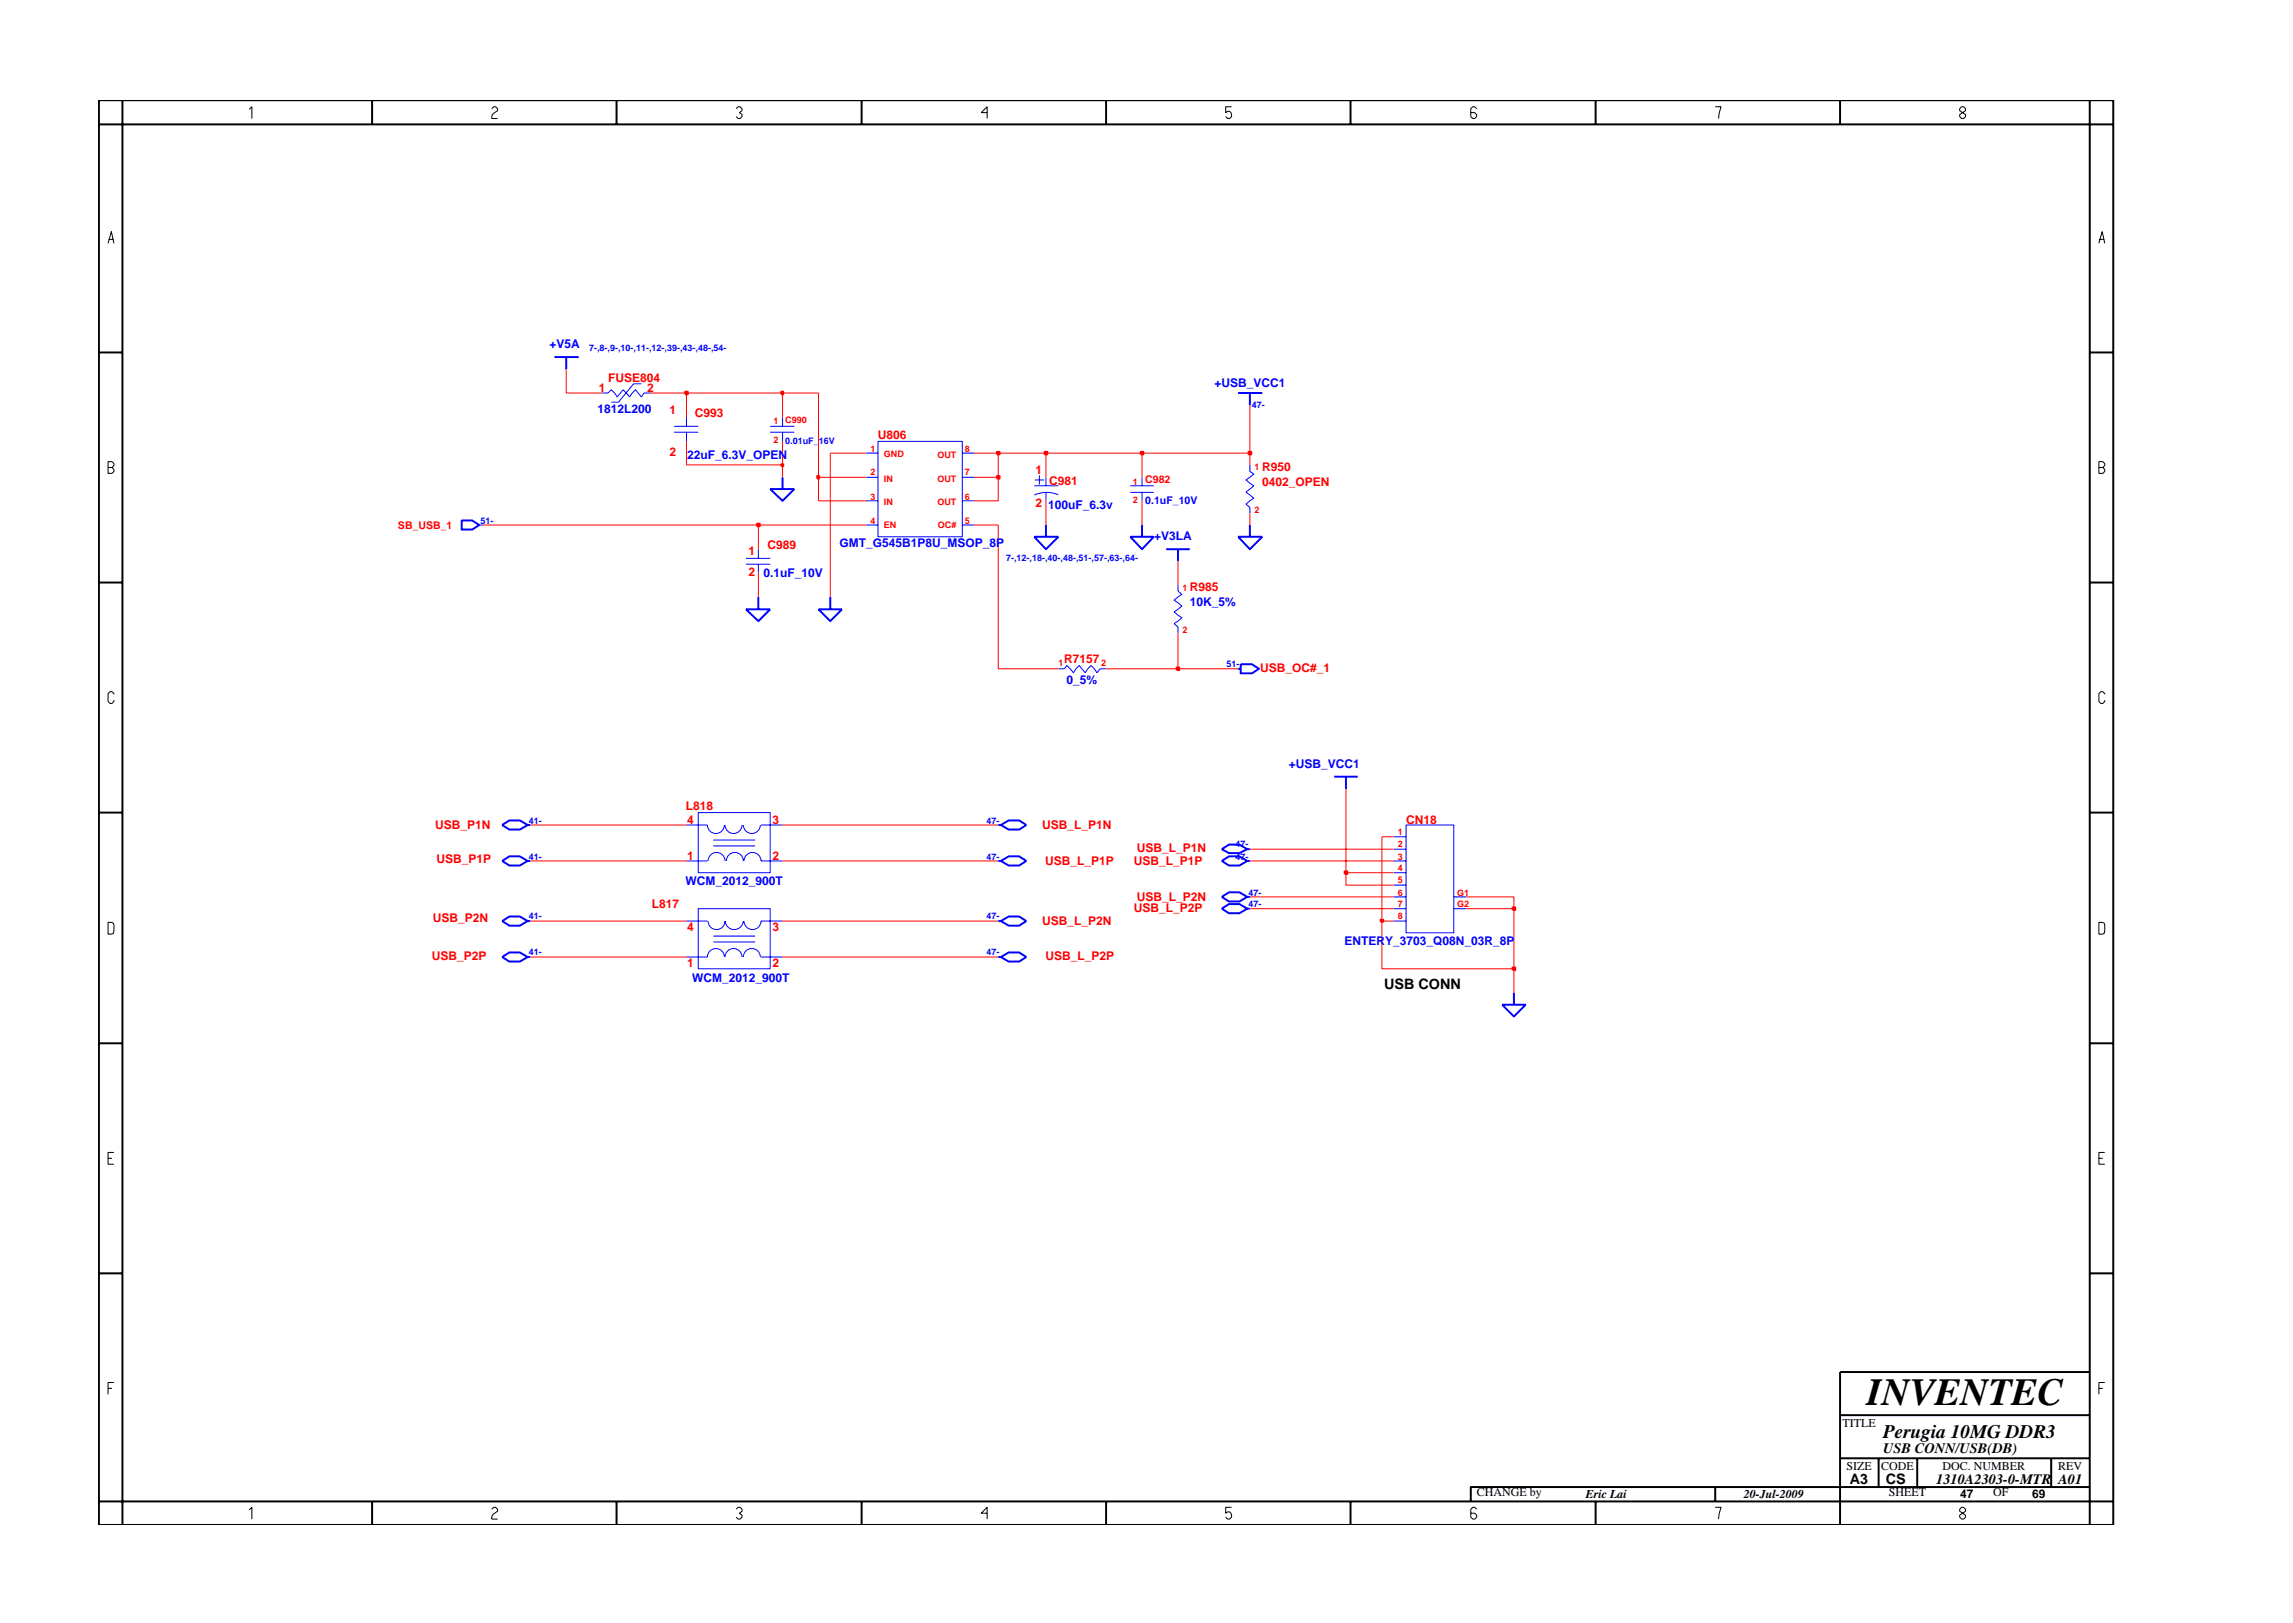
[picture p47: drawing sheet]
<svg xmlns="http://www.w3.org/2000/svg" width="297mm" height="210mm" viewBox="0 0 297 210" stroke-linecap="round" stroke-linejoin="round" font-family="sans-serif">
<defs><g id="words">
<text font-size="5" x="241.8" y="182">INVENTEC</text>
<text font-size="2.5" x="244" y="186.3">Perugia 10MG DDR3</text>
<g font-size="1.9">
<text x="179.3" y="128.1">USB CONN</text>
<text x="244" y="188.2">USB CONN/USB(DB)</text>
<text x="239.6" y="192.2">A3</text>
<text x="244.3" y="192.3">CS</text>
<text x="250.8" y="192.2">1310A2303-0-MTR A01</text>
</g>
<g font-size="1.6" fill="#00f">
<text x="71.2" y="45.1">+V5A</text>
<text x="77.4" y="53.5">1812L200</text>
<text x="157.3" y="50.2">+USB_VCC1</text>
<text x="89" y="59.5">22uF_6.3V_OPEN</text>
<text x="135.8" y="66">100uF_6.3v</text>
<text x="108.7" y="70.9">GMT_G545B1P8U_MSOP_8P</text>
<text x="149.5" y="70">+V3LA</text>
<text x="98.9" y="74.8">0.1uF_10V</text>
<text x="154.1" y="78.5">10K_5%</text>
<text x="138.2" y="88.6">0_5%</text>
<text x="166.9" y="99.5">+USB_VCC1</text>
<text x="88.8" y="114.7">WCM_2012_900T</text>
<text x="174.2" y="122.4">ENTERY_3703_Q08N_03R_8P</text>
<text x="89.7" y="127.3">WCM_2012_900T</text>
</g>
<g font-size="1.6" fill="#f00">
<text x="77.6" y="50.7">1</text>
<text x="78.8" y="49.5">FUSE804</text>
<text x="83.8" y="50.7">2</text>
<text x="86.7" y="53.6">1</text>
<text x="86.7" y="59.1">2</text>
<text x="90" y="54">C993</text>
<text x="113.7" y="56.9">U806</text>
<text x="134.1" y="61.4">1</text>
<text x="134.1" y="65.7">2</text>
<text x="135.9" y="62.8">C981</text>
<text x="163.5" y="61.1">R950</text>
<text x="163.5" y="62.9">0402_OPEN</text>
<text x="97" y="71.9">1</text>
<text x="99.4" y="71.1">C989</text>
<text x="97" y="74.6">2</text>
<text x="154.1" y="76.6">R985</text>
<text x="137.9" y="85.9">R7157</text>
<text x="163.3" y="87.1">USB_OC#_1</text>
<text x="56.4" y="107.4">USB_P1N</text>
<text x="88.9" y="104.9">L818</text>
<text x="89" y="106.7">4</text>
<text x="100.1" y="106.7">3</text>
<text x="135" y="107.5">USB_L_P1N</text>
<text x="182.1" y="106.7">CN18</text>
<text x="56.5" y="111.8">USB_P1P</text>
<text x="89" y="111.4">1</text>
<text x="100.1" y="111.4">2</text>
<text x="135.4" y="112">USB_L_P1P</text>
<text x="146.9" y="112">USB_L_P1P</text>
<text x="147.3" y="110.4">USB_L_P1N</text>
<text x="56.1" y="119.5">USB_P2N</text>
<text x="84.5" y="117.6">L817</text>
<text x="135" y="119.8">USB_L_P2N</text>
<text x="146.9" y="118.2">USB_L_P2P</text>
<text x="147.3" y="116.7">USB_L_P2N</text>
<text x="55.9" y="124.4">USB_P2P</text>
<text x="89" y="125.3">1</text>
<text x="89" y="120.7">4</text>
<text x="100.1" y="125.3">2</text>
<text x="100.1" y="120.7">3</text>
<text x="135.5" y="124.4">USB_L_P2P</text>
</g>
<g font-size="1.6">
<text x="238.7" y="184.8">TITLE</text>
<text x="239.2" y="190.4">SIZE</text>
<text x="243.7" y="190.4">CODE</text>
<text x="251.6" y="190.4">DOC. NUMBER</text>
<text x="266.6" y="190.4">REV</text>
<text x="191.3" y="193.9">CHANGE by</text>
<text x="205.4" y="194.1">Eric Lai</text>
<text x="225.9" y="194.1">20-Jul-2009</text>
<text x="244.7" y="193.9">SHEET</text>
<text x="253.9" y="194.1">47</text>
<text x="258.2" y="193.9">OF</text>
<text x="263.3" y="194.1">69</text>
</g>
<text font-size="1.4" fill="#00f" x="148.4" y="65.3">0.1uF_10V</text>
<g font-size="1.4" fill="#f00">
<text x="148.4" y="62.6">C982</text>
<text x="51.6" y="68.5">SB_USB_1</text>
</g>
<g font-size="1.2" fill="#00f">
<text x="76.3" y="45.4">7-,8-,9-,10-,11-,12-,39-,43-,48-,54-</text>
<text x="162.2" y="52.8">47-</text>
<text x="101.7" y="57.5">0.01uF_16V</text>
<text x="62.3" y="67.8">51-</text>
<text x="130.3" y="72.7">7-,12-,18-,40-,48-,51-,57-,63-,64-</text>
<text x="158.9" y="86.5">51-</text>
<text x="68.5" y="106.7">41-</text>
<text x="127.8" y="106.7">47-</text>
<text x="68.5" y="111.4">41-</text>
<text x="127.8" y="111.4">47-</text>
<text x="160.1" y="111.4">47-</text>
<text x="160.1" y="109.8">47-</text>
<text x="68.5" y="119.1">41-</text>
<text x="127.8" y="119.1">47-</text>
<text x="161.7" y="117.5">47-</text>
<text x="161.7" y="116">47-</text>
<text x="68.5" y="123.7">41-</text>
<text x="127.8" y="123.7">47-</text>
</g>
<g font-size="1.2" fill="#f00">
<text x="100.2" y="55">1</text>
<text x="100.2" y="57.3">2</text>
<text x="101.7" y="54.8">C990</text>
<text x="112.7" y="58.5">1</text>
<text x="114.5" y="59.1">GND</text>
<text x="121.4" y="59.3">OUT</text>
<text x="125" y="58.5">8</text>
<text x="112.7" y="61.6">2</text>
<text x="112.7" y="64.7">3</text>
<text x="114.5" y="62.4">IN</text>
<text x="114.5" y="65.5">IN</text>
<text x="121.4" y="65.5">OUT</text>
<text x="121.4" y="62.4">OUT</text>
<text x="125" y="64.7">6</text>
<text x="125" y="61.6">7</text>
<text x="146.8" y="62.8">1</text>
<text x="146.8" y="65.1">2</text>
<text x="162.5" y="60.9">1</text>
<text x="112.7" y="67.8">4</text>
<text x="114.5" y="68.5">EN</text>
<text x="121.5" y="68.5">OC#</text>
<text x="125" y="67.8">5</text>
<text x="162.5" y="66.5">2</text>
<text x="153.2" y="76.5">1</text>
<text x="153.2" y="82">2</text>
<text x="137.1" y="86.3">1</text>
<text x="142.6" y="86.3">2</text>
<text x="181.1" y="108.2">1</text>
<text x="181.1" y="109.8">2</text>
<text x="181.1" y="111.4">3</text>
<text x="181.1" y="112.9">4</text>
<text x="181.1" y="114.4">5</text>
<text x="181.1" y="116">6</text>
<text x="181.1" y="117.5">7</text>
<text x="181.1" y="119.1">8</text>
<text x="188.8" y="116">G1</text>
<text x="188.8" y="117.5">G2</text>
</g>
</g></defs>
<g fill="none" stroke="#00f" stroke-width=".25">
<path d="M71.8 46.3h3.2M73.3 46.3v1.6M160.4 50.9h3.1M161.9 50.9v1.6M59.8 67.4h1.4l.9 .6-.9 .6h-1.4zM96.6 78.9h3.2l-1.6 1.6zM98.2 77.3v1.6M99.8 63.4h3.1l-1.5 1.5zM101.4 61.8v1.6M106 78.9h3.1l-1.5 1.6zM107.6 77.3v1.6M134 69.5h3.1l-1.6 1.6z"/>
<path d="M135.5 68v1.5M146.4 69.5h3.1l-1.6 1.6zM147.9 68v1.5M151.1 71.1h3M152.6 71.1v1.6M160.4 69.5h3.1l-1.6 1.6zM161.9 68v1.5M160.4 86.6h.3M160.7 86h1.5l.9 .6-.9 .6h-1.5zM65.1 111.5l.9-.6h1.3l1.1 .6-1.1 .6h-1.3zM65.1 106.9l.9-.6h1.3l1.1 .6-1.1 .6h-1.3zM65.1 119.3l.9-.6h1.3l1.1 .6-1.1 .6h-1.3z"/>
<path d="M68.4 119.3h.3M68.4 111.5h.3M68.4 106.9h.3M129.3 119.3h.4M129.3 111.5h.4M129.3 106.9h.4M129.7 119.3l1-.6h1.3l1 .6-1 .6h-1.3zM129.7 106.9l1-.6h1.3l1 .6-1 .6h-1.3zM129.7 111.5l1-.6h1.3l1 .6-1 .6h-1.3zM158.3 116.2l.9-.6h1.4l1 .6-1 .6h-1.4zM158.3 111.5l.9-.6h1.4l1 .6-1 .6h-1.4zM158.3 117.7l.9-.6h1.4l1 .6-1 .6h-1.4z"/>
<path d="M158.3 110l.9-.6h1.4l1 .6-1 .5h-1.4zM161.6 111.5h.3M161.6 116.2h.3M161.6 117.7h.3M161.6 110h.3M172.8 100.6h3.1M174.4 100.6v1.6M65.1 124l.9-.6h1.3l1.1 .6-1.1 .6h-1.3zM68.4 124h.3M129.3 124h.4M129.7 124l1-.6h1.3l1 .6-1 .6h-1.3zM194.6 130.2h3l-1.5 1.5z"/>
<path d="M196.1 128.6v1.6"/>
</g>
<g fill="none" stroke="#00f" stroke-width=".13">
<path d="M78 50.9h.8l.4-.4 .8 .9 .7-.9 .9 .9 .7-.9 .8 .9 .3-.5h.9M83.1 49.7h-1l-2 2.4h-.9M87.3 55.2h3.2M87.3 56h3.2M88.9 54v1.2M88.9 56v1.2M99.8 55.2h3.1M99.8 56h3.1M101.4 54v1.2M101.4 56v1.2M112.2 58.7h1.5M113.7 57.2h11v12.3h-11z"/>
<path d="M124.7 58.7h1.5M62.1 68h.4M96.6 72.3h3.2M96.6 73.1h3.2M98.2 71.1v1.2M98.2 73.1v1.1M112.2 61.8h1.5M112.2 64.9h1.5M112.2 68h1.5M124.7 61.8h1.5M124.7 64.9h1.5M124.7 68h1.5"/>
<path d="M134 62.9h3.1M134.1 62.2h1.1M134.6 61.6v1.2M135.5 61.8v1.1M135.5 63.8v1.1M137.1 64.1a3.7 3.7 0 0 0-3.1 0M146.4 62.9h3.1M146.4 63.8h3.1M147.9 61.8v1.1M147.9 63.8v1.1M152.6 75.8v.8l.5 .4-1 .8 1 .7-1 .8 1 .7-1 .8 .5 .4v.8M161.9 60.2v.9l.5 .3-1 .8 1 .7-1 .9 1 .7-1 .8 .5 .4v.8"/>
<path d="M137.1 86.6h.8l.3-.4 .9 1 .7-1 .8 1 .7-1 .8 1 .4-.6h.8M88.9 106.9h2.7a1.1 1.1 0 0 0 1.1 1.1 1.1 1.1 0 0 0 1.1-1.1M88.9 119.3h2.7M88.9 111.5h2.7M90.5 117.7h9.3v7.8h-9.3zM90.5 105.3h9.3v7.8h-9.3zM91.7 111.5a1.1 1.1 0 0 1 1.1-1.1 1.1 1.1 0 0 1 1.1 1.1M92.4 109.6h5.4M92.4 108.8h5.4M93.9 106.9a1.1 1.1 0 0 0 1.1 1.1 1.1 1.1 0 0 0 1.1-1.1M94.1 111.5a1.1 1.1 0 0 1 1.1-1.1 1.1 1.1 0 0 1 1.1 1.1M96.3 119.3a1.19 1.19 0 0 1-1.2 1.1 1.19 1.19 0 0 1-1.2-1.1 1.1 1.1 0 0 1-1.1 1.1 1.1 1.1 0 0 1-1.1-1.1"/>
<path d="M96.3 106.9a1.1 1.1 0 0 0 1.1 1.1 1.1 1.1 0 0 0 1.1-1.1M96.4 119.3a1.1 1.1 0 0 0 1.1 1.1 1.1 1.1 0 0 0 1.1-1.1h2.8M96.4 111.5a1.1 1.1 0 0 1 1.1-1.1 1.1 1.1 0 0 1 1.1 1.1h2.8M98.6 106.9h2.8M180.5 119.3h1.6M180.5 110h1.6M180.5 108.4h1.6M180.5 113.1h1.6M180.5 111.5h1.6M180.5 116.2h1.6M180.5 114.7h1.6M180.5 117.7h1.6"/>
<path d="M182.1 106.9h6.2v13.9h-6.2zM188.3 116.2h1.6M188.3 117.7h1.6M88.9 124h2.7a1.1 1.1 0 0 1 1.1-1.1 1.1 1.1 0 0 1 1.1 1.1M92.4 121.3h5.4M92.4 122h5.4M93.9 124a1.1 1.1 0 0 1 1.1-1.1 1.1 1.1 0 0 1 1.1 1.1M96.3 124a1.1 1.1 0 0 1 1.1-1.1 1.1 1.1 0 0 1 1.1 1.1M98.6 124h2.8"/>
</g>
<path d="M179 119.3v6.2h17.1v3.1" fill="none" stroke="#f00" stroke-width=".13"/>
<path d="M195.9 125.3h.4v.4h-.4z" fill="#8e2323"/>
<path d="M195.9 125.3h.4v.4h-.4z" fill="none" stroke="#f00" stroke-width=".25"/>
<path d="M68.7 119.3h20.2M101.4 119.3h27.9M196.1 117.7v7.8M68.7 124h20.2M101.4 124h27.9" fill="none" stroke="#f00" stroke-width=".13"/>
<path d="M178.8 119.2h.4v.2h-.4z" fill="#8e2323"/>
<path d="M178.8 119.2h.4v.2h-.4z" fill="none" stroke="#f00" stroke-width=".25"/>
<path d="M161.9 117.7h18.6M179 108.4v10.9h1.5M189.9 117.7h6.2" fill="none" stroke="#f00" stroke-width=".13"/>
<path d="M195.9 117.5h.4v.4h-.4z" fill="#8e2323"/>
<path d="M195.9 117.5h.4v.4h-.4z" fill="none" stroke="#f00" stroke-width=".25"/>
<path d="M161.9 116.2h18.6M174.4 113.1v1.6h6.1M189.9 116.2h6.2v1.5" fill="none" stroke="#f00" stroke-width=".13"/>
<path d="M174.2 112.9h.3v.3h-.3z" fill="#8e2323"/>
<path d="M174.2 112.9h.3v.3h-.3z" fill="none" stroke="#f00" stroke-width=".25"/>
<path d="M129.3 68v18.6h7.8M143.3 86.6h9.3M68.7 111.5h20.2M68.7 106.9h20.2M101.4 111.5h27.9M101.4 106.9h27.9M161.9 111.5h18.6M161.9 110h18.6M174.4 102.2v10.9h6.1M179 108.4h1.5" fill="none" stroke="#f00" stroke-width=".13"/>
<path d="M152.4 86.5h.4v.3h-.4z" fill="#8e2323"/>
<path d="M152.4 86.5h.4v.3h-.4z" fill="none" stroke="#f00" stroke-width=".25"/>
<path d="M107.6 58.7v18.6M62.5 68h35.7v3.1M98.2 74.2v3.1M152.6 72.7v3.1M152.6 82v4.6h7.8" fill="none" stroke="#f00" stroke-width=".13"/>
<path d="M98.1 67.8h.3v.4h-.3z" fill="#8e2323"/>
<path d="M98.1 67.8h.3v.4h-.3z" fill="none" stroke="#f00" stroke-width=".25"/>
<path d="M98.2 68h14M101.4 60.2v1.6M106 61.8v3.1h6.2M126.2 68h3.1M129.3 61.8v3.1h-3.1M135.5 64.9v3.1M147.9 64.9v3.1M161.9 66.5v1.5" fill="none" stroke="#f00" stroke-width=".13"/>
<path d="M105.9 61.7h.2v.3h-.2z" fill="#8e2323"/>
<path d="M105.9 61.7h.2v.3h-.2z" fill="none" stroke="#f00" stroke-width=".25"/>
<path d="M106 50.9v10.9h6.2M126.2 61.8h3.1" fill="none" stroke="#f00" stroke-width=".13"/>
<path d="M129.1 61.7h.4v.3h-.4z" fill="#8e2323"/>
<path d="M129.1 61.7h.4v.3h-.4z" fill="none" stroke="#f00" stroke-width=".25"/>
<path d="M88.9 57.2v3h12.5M129.3 58.7v3.1M135.5 58.7v3.1M147.9 58.7v3.1" fill="none" stroke="#f00" stroke-width=".13"/>
<path d="M101.2 60.1h.3v.3h-.3z" fill="#8e2323"/>
<path d="M101.2 60.1h.3v.3h-.3z" fill="none" stroke="#f00" stroke-width=".25"/>
<path d="M101.4 57.2v3M107.6 58.7h4.6M126.2 58.7h3.1M161.9 58.7v1.5" fill="none" stroke="#f00" stroke-width=".13"/>
<path d="M129.1 58.5h.4v.4h-.4z" fill="#8e2323"/>
<path d="M129.1 58.5h.4v.4h-.4z" fill="none" stroke="#f00" stroke-width=".25"/>
<path d="M129.3 58.7h6.2" fill="none" stroke="#f00" stroke-width=".13"/>
<path d="M135.3 58.5h.4v.4h-.4z" fill="#8e2323"/>
<path d="M135.3 58.5h.4v.4h-.4z" fill="none" stroke="#f00" stroke-width=".25"/>
<path d="M135.5 58.7h12.4" fill="none" stroke="#f00" stroke-width=".13"/>
<path d="M147.8 58.5h.3v.4h-.3z" fill="#8e2323"/>
<path d="M147.8 58.5h.3v.4h-.3z" fill="none" stroke="#f00" stroke-width=".25"/>
<path d="M147.9 58.7h14" fill="none" stroke="#f00" stroke-width=".13"/>
<path d="M161.7 58.5h.4v.4h-.4z" fill="#8e2323"/>
<path d="M161.7 58.5h.4v.4h-.4z" fill="none" stroke="#f00" stroke-width=".25"/>
<path d="M73.3 47.9v3h4.7M84.3 50.9h4.6v3.1M101.4 50.9v3.1M161.9 52.5v6.2" fill="none" stroke="#f00" stroke-width=".13"/>
<path d="M88.8 50.7h.3v.4h-.3z" fill="#8e2323"/>
<path d="M88.8 50.7h.3v.4h-.3z" fill="none" stroke="#f00" stroke-width=".25"/>
<path d="M88.9 50.9h12.5" fill="none" stroke="#f00" stroke-width=".13"/>
<path d="M101.2 50.7h.3v.4h-.3z" fill="#8e2323"/>
<path d="M101.2 50.7h.3v.4h-.3z" fill="none" stroke="#f00" stroke-width=".25"/>
<path d="M101.4 50.9h4.6" fill="none" stroke="#f00" stroke-width=".13"/>
<g fill="none" stroke="#000" stroke-width=".25">
<path d="M12.8 13h261v184.6h-261zM12.8 16.1h261M15.9 13v184.6M48.2 13v3.1M79.9 13v3.1M111.6 13v3.1M143.3 13v3.1M174.9 13v3.1M206.7 13v3.1M238.4 13v3.1M270.7 13v184.6M12.8 45.7h3.1"/>
<path d="M270.7 45.7h3.1M12.8 75.5h3.1M270.7 75.5h3.1M12.8 105.3h3.1M270.7 105.3h3.1M12.8 135.2h3.1M270.7 135.2h3.1M12.8 165h3.1M270.7 165h3.1M270.7 177.7h-32.3v19.9M12.8 194.5h261M48.2 194.5v3.1"/>
<path d="M79.9 194.5v3.1M111.6 194.5v3.1M143.3 194.5v3.1M174.9 194.5v3.1M206.7 194.5v3.1M222.2 192.6v1.9M238.4 183.3h32.3M238.4 188.9h32.3M243.4 188.9v3.7M248.4 188.9v3.7M265.7 188.9v3.7M270.7 192.6h-80.2v1.9"/>
</g>
<g fill="none" stroke="#000" stroke-width=".13">
<path d="M32.3 14.2l.3-.4v1.6M63.7 14.1l.3-.3h.2l.3 .3v.2l-.5 .4-.3 .4v.3h.8M95.4 14.1l.2-.3h.3l.2 .3v.2l-.3 .3 .3 .2v.3l-.2 .3h-.3l-.2-.3M127.9 14.6h-.8l.8-.8v1.6M159.5 13.8h-.7v.8l.2-.2a.5 .5 0 0 1 .5 .7l-.2 .3h-.3l-.2-.3M191.3 14.1l-.3-.3h-.2l-.3 .3v1l.3 .3h.2l.3-.3v-.3l-.3-.2h-.5M222.2 13.8h.8l-.4 1.6M253.9 14.1l.2-.3h.3l.2 .3v.2l-.7 .5v.3l.2 .3h.3l.2-.3v-.3l-.7-.5zM14 31.5l.4-1.5 .4 1.5M14.1 31h.6M271.9 31.5l.4-1.5 .4 1.5M272 31h.6"/>
<path d="M14 60.6h.5l.3-.3v-.2l-.3-.3h-.5v1.5h.5l.3-.2v-.3l-.3-.2M271.9 60.6h.5l.3-.3v-.2l-.3-.3h-.5v1.5h.5l.3-.2v-.3l-.3-.2M14.8 89.9l-.3-.3h-.2l-.3 .3v1l.3 .2h.2l.3-.2v-.2M272.7 89.9l-.3-.3h-.3l-.2 .3v1l.2 .2h.3l.3-.2v-.2M14 119.5l.7 .1 .1 .2-.1 1.1-.7 .1zM271.9 119.5l.7 .1 .1 .2-.1 1.1-.7 .1zM14 150.1h.5M14.8 149.3h-.8v1.5h.8M271.9 150.1h.5M272.7 149.3h-.8v1.5h.8M14 179.9h.5M14.8 179.1h-.8v1.5"/>
<path d="M271.9 179.9h.5M272.7 179.1h-.8v1.5M32.3 195.6l.3-.3v1.5M63.7 195.5l.3-.2h.2l.3 .2v.3l-.7 .5-.1 .2v.3h.8M95.4 195.5l.2-.2h.3l.2 .2v.3l-.3 .2 .3 .3v.2l-.2 .3h-.3l-.2-.3M127.9 196h-.8l.8-.7v1.5M159.5 195.3h-.7v.7l.2-.1a.5 .5 0 0 1 .5 .6l-.2 .3h-.3l-.2-.3M191.3 195.5l-.3-.2h-.2l-.3 .2v1l.3 .3h.2l.3-.3v-.2l-.3-.3h-.5M222.2 195.3h.8l-.4 1.5M254.1 195.3l-.2 .2v.3l.7 .5v.2l-.2 .3h-.3l-.2-.3v-.2l.7-.5v-.3l-.2-.2z"/>
</g>
<use href="#words"/>
</svg>
